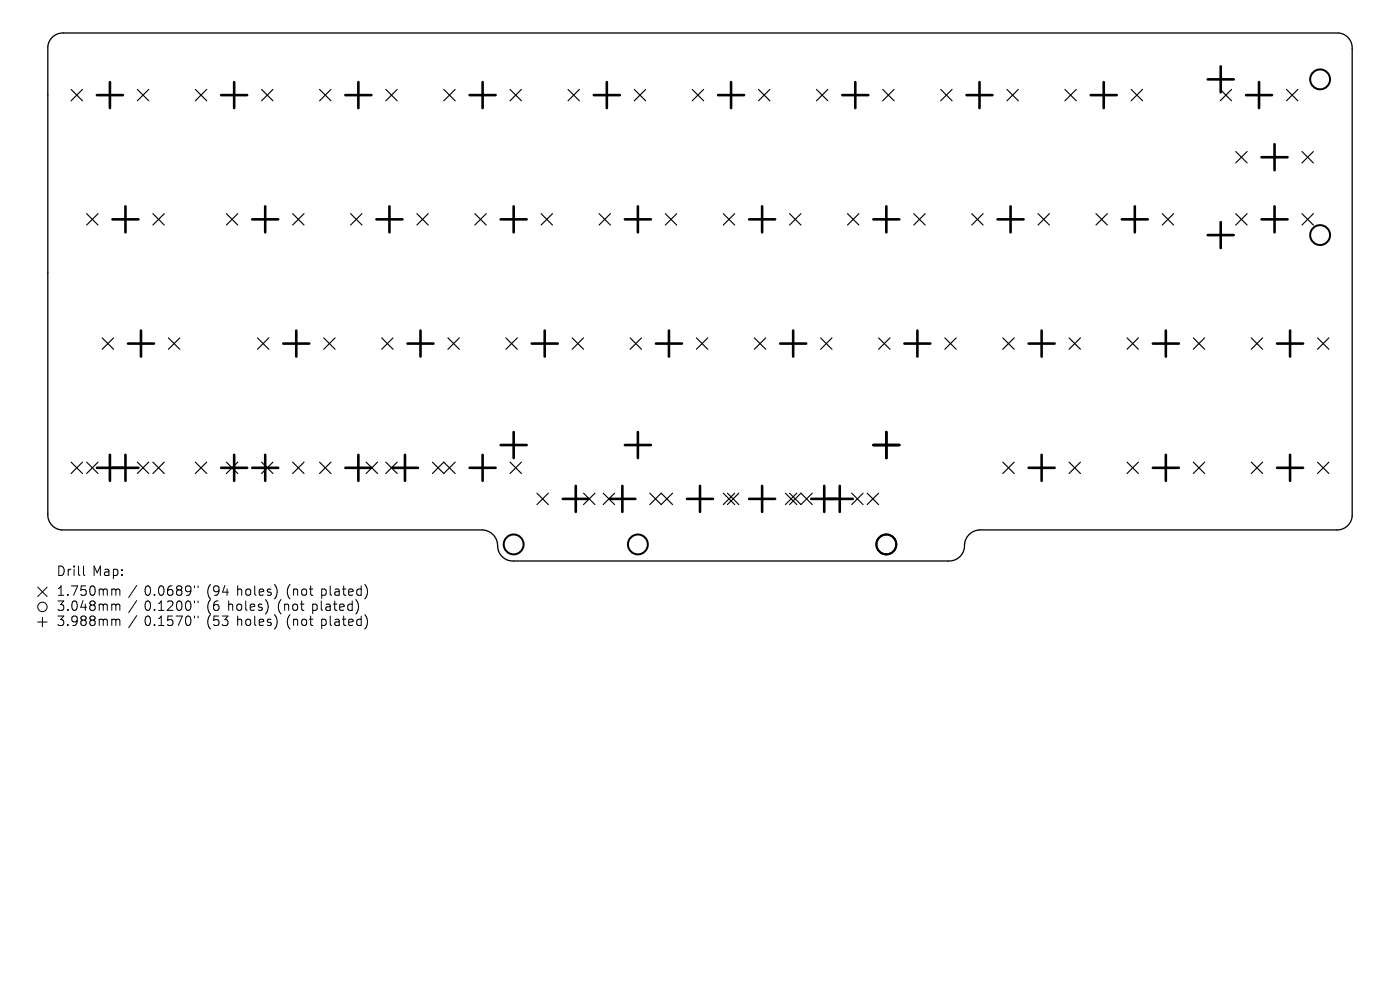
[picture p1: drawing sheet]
<svg xmlns="http://www.w3.org/2000/svg" width="297mm" height="210mm" viewBox="0 0 297 210" stroke-linecap="round" stroke-linejoin="round" font-family="sans-serif">
<defs><g id="words">
<g font-size="2.8">
<text x="12" y="122.6">Drill</text>
<text x="19.6" y="122.6">Map:</text>
<text x="12" y="126.8">1.750mm</text>
<text x="12" y="130">3.048mm</text>
<text x="30.6" y="126.8">0.0689&quot;</text>
<text x="30.6" y="130">0.1200&quot;</text>
<text x="43.9" y="126.8">(94</text>
<text x="43.9" y="130">(6</text>
<text x="48.4" y="130">holes)</text>
<text x="50.3" y="126.8">holes)</text>
<text x="59.1" y="130">(not</text>
<text x="61" y="126.8">(not</text>
<text x="66.5" y="130">plated)</text>
<text x="68.4" y="126.8">plated)</text>
<text x="12" y="133.2">3.988mm</text>
<text x="30.6" y="133.2">0.1570&quot;</text>
<text x="43.9" y="133.2">(53</text>
<text x="50.3" y="133.2">holes)</text>
<text x="61" y="133.2">(not</text>
<text x="68.4" y="133.2">plated)</text>
</g>
</g></defs>
<path d="M11 8l1-.7 1.3-.3h270.7a3.2 3.2 0 0 1 2.9 3.3v99.2a3.2 3.2 0 0 1-3.4 2.9h-75.7a3.5 3.5 0 0 0-3.2 4 3.2 3.2 0 0 1-3.4 2.6h-92.2a3.3 3.3 0 0 1-3.4-3.6 3.4 3.4 0 0 0-3.2-3h-89.4a3.2 3.2 0 0 1-2.9-3.3v-99.2l.2-.8z" fill="none" stroke="#000" stroke-width=".28"/>
<g fill="none" stroke="#000" stroke-width=".24">
<path d="M15.1 19l2.4 2.4M17.5 19l-2.4 2.4M29.1 19l2.5 2.4M31.6 19l-2.5 2.4M41.4 19l2.5 2.4M43.9 19l-2.5 2.4M55.5 19l2.4 2.4M57.9 19l-2.4 2.4M67.8 19l2.4 2.4M70.2 19l-2.4 2.4M81.8 19l2.5 2.4M84.3 19l-2.5 2.4"/>
<path d="M94.1 19l2.5 2.4M96.6 19l-2.5 2.4M108.2 19l2.4 2.4M110.6 19l-2.4 2.4M120.5 19l2.4 2.4M122.9 19l-2.4 2.4M134.6 19l2.4 2.4M137 19l-2.4 2.4M146.9 19l2.4 2.4M149.3 19l-2.4 2.4M160.9 19l2.4 2.4M163.3 19l-2.4 2.4"/>
<path d="M173.2 19l2.4 2.4M175.6 19l-2.4 2.4M187.3 19l2.4 2.4M189.7 19l-2.4 2.4M199.6 19l2.4 2.4M202 19l-2.4 2.4M213.6 19l2.4 2.4M216 19l-2.4 2.4M225.9 19l2.4 2.4M228.3 19l-2.4 2.4M240 19l2.4 2.4M242.4 19l-2.4 2.4"/>
<path d="M258.9 19l2.4 2.4M261.3 19l-2.4 2.4M272.9 19l2.4 2.4M275.3 19l-2.4 2.4M262.2 32.1l2.4 2.5M264.6 32.1l-2.4 2.5M276.2 32.1l2.4 2.5M278.6 32.1l-2.4 2.5M18.4 45.3l2.4 2.4M20.8 45.3l-2.4 2.4M32.4 45.3l2.5 2.4M34.9 45.3l-2.5 2.4"/>
<path d="M48 45.3l2.4 2.4M50.4 45.3l-2.4 2.4M62.1 45.3l2.4 2.4M64.5 45.3l-2.4 2.4M74.4 45.3l2.4 2.4M76.8 45.3l-2.4 2.4M88.4 45.3l2.5 2.4M90.9 45.3l-2.5 2.4M100.7 45.3l2.5 2.4M103.2 45.3l-2.5 2.4M114.8 45.3l2.4 2.4M117.2 45.3l-2.4 2.4"/>
<path d="M127.1 45.3l2.4 2.4M129.5 45.3l-2.4 2.4M141.1 45.3l2.5 2.4M143.6 45.3l-2.5 2.4M153.4 45.3l2.5 2.4M155.9 45.3l-2.5 2.4M167.5 45.3l2.4 2.4M169.9 45.3l-2.4 2.4M179.8 45.3l2.4 2.4M182.2 45.3l-2.4 2.4M193.8 45.3l2.5 2.4M196.3 45.3l-2.5 2.4"/>
<path d="M206.1 45.3l2.5 2.4M208.6 45.3l-2.5 2.4M220.2 45.3l2.4 2.4M222.6 45.3l-2.4 2.4M232.5 45.3l2.4 2.4M234.9 45.3l-2.4 2.4M246.6 45.3l2.4 2.4M249 45.3l-2.4 2.4M262.2 45.3l2.4 2.4M264.6 45.3l-2.4 2.4M276.2 45.3l2.4 2.4M278.6 45.3l-2.4 2.4"/>
<path d="M21.7 71.7l2.4 2.4M24.1 71.7l-2.4 2.4M35.7 71.7l2.4 2.4M38.1 71.7l-2.4 2.4M54.6 71.7l2.4 2.4M57 71.7l-2.4 2.4M68.7 71.7l2.4 2.4M71.1 71.7l-2.4 2.4M81 71.7l2.4 2.4M83.4 71.7l-2.4 2.4M95 71.7l2.4 2.4M97.4 71.7l-2.4 2.4"/>
<path d="M107.3 71.7l2.4 2.4M109.7 71.7l-2.4 2.4M121.4 71.7l2.4 2.4M123.8 71.7l-2.4 2.4M133.7 71.7l2.4 2.4M136.1 71.7l-2.4 2.4M147.7 71.7l2.5 2.4M150.2 71.7l-2.5 2.4M160 71.7l2.4 2.4M162.4 71.7l-2.4 2.4M174.1 71.7l2.4 2.4M176.5 71.7l-2.4 2.4"/>
<path d="M186.4 71.7l2.4 2.4M188.8 71.7l-2.4 2.4M200.4 71.7l2.5 2.4M202.9 71.7l-2.5 2.4M212.7 71.7l2.5 2.4M215.2 71.7l-2.5 2.4M226.8 71.7l2.4 2.4M229.2 71.7l-2.4 2.4M239.1 71.7l2.4 2.4M241.5 71.7l-2.4 2.4M253.1 71.7l2.5 2.4M255.6 71.7l-2.5 2.4"/>
<path d="M265.4 71.7l2.5 2.4M267.9 71.7l-2.5 2.4M279.5 71.7l2.4 2.4M281.9 71.7l-2.4 2.4M15.1 98l2.4 2.4M17.5 98l-2.4 2.4M18.4 98l2.4 2.4M20.8 98l-2.4 2.4M29.1 98l2.5 2.4M31.6 98l-2.5 2.4M32.4 98l2.5 2.4M34.9 98l-2.5 2.4"/>
<path d="M41.4 98l2.5 2.4M43.9 98l-2.5 2.4M48 98l2.4 2.4M50.4 98l-2.4 2.4M55.5 98l2.4 2.4M57.9 98l-2.4 2.4M62.1 98l2.4 2.4M64.5 98l-2.4 2.4M67.8 98l2.4 2.4M70.2 98l-2.4 2.4M77.7 98l2.4 2.4M80.1 98l-2.4 2.4"/>
<path d="M81.8 98l2.5 2.4M84.3 98l-2.5 2.4M91.7 98l2.4 2.4 2.5-2.4M108.2 98l2.4 2.4M110.6 98l-2.4 2.4M212.7 98l2.5 2.4M215.2 98l-2.5 2.4M226.8 98l2.4 2.4M229.2 98l-2.4 2.4M239.1 98l2.4 2.4M241.5 98l-2.4 2.4M253.1 98l2.5 2.4"/>
<path d="M255.6 98l-2.5 2.4M265.4 98l2.5 2.4M267.9 98l-2.5 2.4M279.5 98l2.4 2.4M281.9 98l-2.4 2.4M91.7 100.4l2.4-2.4 2.5 2.4M113.9 104.6l2.4 2.4M116.3 104.6l-2.4 2.4M123.8 104.6l2.4 2.4M126.2 104.6l-2.4 2.4M128 104.6l2.4 2.4M130.4 104.6l-2.4 2.4"/>
<path d="M137.8 104.6l2.5 2.4 2.4-2.4M137.8 107l2.5-2.4 2.4 2.4M153.4 104.6l2.5 2.4M154.3 104.6l2.4 2.4M155.9 104.6l-2.5 2.4M156.7 104.6l-2.4 2.4M166.6 104.6l2.4 2.4M167.5 104.6l2.4 2.4 2.4-2.4M167.5 107l2.4-2.4 2.4 2.4M169 104.6l-2.4 2.4M180.7 104.6l2.4 2.4M183.1 104.6l-2.4 2.4"/>
<path d="M184 104.6l2.4 2.4M186.4 104.6l-2.4 2.4"/>
</g>
<g fill="none" stroke="#000" stroke-width=".42">
<circle cx="280.1" cy="16.8" r="2.11"/>
<circle cx="280.1" cy="49.9" r="2.11"/>
<circle cx="109" cy="115.5" r="2.11"/>
<circle cx="135.3" cy="115.5" r="2.11"/>
<circle cx="188" cy="115.5" r="2.11"/>
</g>
<g fill="none" stroke="#000" stroke-width=".55">
<path d="M23.3 17.4v5.5M49.7 17.4v5.5M76 17.4v5.5M102.4 17.4v5.5M128.7 17.4v5.5M155.1 17.4v5.5M181.4 17.4v5.5M207.8 17.4v5.5M234.2 17.4v5.5M256.2 16.8h5.5M259 14.1v5.5M267.1 17.4v5.5"/>
<path d="M20.6 20.2h5.5M46.9 20.2h5.5M73.3 20.2h5.5M99.6 20.2h5.5M126 20.2h5.5M152.3 20.2h5.5M178.7 20.2h5.5M205 20.2h5.6M231.4 20.2h5.5M264.3 20.2h5.6M267.6 33.4h5.5M270.4 30.6v5.5"/>
<path d="M23.9 46.5h5.5M26.6 43.8v5.5M53.5 46.5h5.5M56.3 43.8v5.5M79.9 46.5h5.5M82.6 43.8v5.5M106.2 46.5h5.5M109 43.8v5.5M132.6 46.5h5.5M135.3 43.8v5.5M158.9 46.5h5.5M161.7 43.8v5.5"/>
<path d="M185.3 46.5h5.5M188 43.8v5.5M211.6 46.5h5.5M214.4 43.8v5.5M238 46.5h5.5M240.7 43.8v5.5M256.2 49.9h5.5M259 47.1v5.5M267.6 46.5h5.5M270.4 43.8v5.5M27.1 72.9h5.6M29.9 70.1v5.5"/>
<path d="M60.1 72.9h5.5M62.9 70.1v5.5M86.4 72.9h5.6M89.2 70.1v5.5M112.8 72.9h5.5M115.6 70.1v5.5M139.2 72.9h5.5M141.9 70.1v5.5M165.5 72.9h5.5M168.3 70.1v5.5M191.9 72.9h5.5M194.6 70.1v5.5"/>
<path d="M218.2 72.9h5.5M221 70.1v5.5M244.6 72.9h5.5M247.3 70.1v5.5M270.9 72.9h5.5M273.7 70.1v5.5M20.6 99.2h8.8M23.3 96.5v5.5M26.6 96.5v5.5M46.9 99.2h5.5M49.7 96.5v5.5M53.5 99.2h5.5"/>
<path d="M56.3 96.5v5.5M73.3 99.2h5.5M76 96.5v5.5M83.2 99.2h5.5M85.9 96.5v5.5M99.6 99.2h5.5M102.4 96.5v5.5M106.2 94.4h5.5M109 91.6v5.6M132.6 94.4h5.5M135.3 91.6v5.6M185.3 94.4h5.5"/>
<path d="M188 91.6v5.6M218.2 99.2h5.5M221 96.5v5.5M244.6 99.2h5.5M247.3 96.5v5.5M270.9 99.2h5.5M273.7 96.5v5.5M119.4 105.8h5.5M122.1 103.1v5.5M129.3 105.8h5.5M132 103.1v5.5M145.7 105.8h5.6"/>
<path d="M148.5 103.1v5.5M158.9 105.8h5.5M161.7 103.1v5.5M172.1 105.8h8.8M174.9 103.1v5.5M178.1 103.1v5.5"/>
</g>
<g fill="none" stroke="#000" stroke-width=".21">
<path d="M8 124.5l2 2M8 131.9h2M9 130.9v2M10 124.5l-2 2M17.7 120.1v1.7l.3 .3M24.3 124.9l.3 .3M24.3 128.1l.3 .3M24.3 131.3l.3 .3M24.6 125.2v1.1M24.6 128.4v1.1M24.6 131.6v1.1M24.6 125.2l.3-.3 .4 .1 .1 1.3"/>
<path d="M24.6 128.4l.3-.3 .4 .1 .1 1.3M24.6 131.6l.3-.3 .4 .1 .1 1.3M29 124.2l-1.7 2.6M29 127.4l-1.7 2.6M29 130.6l-1.7 2.6M41.3 124.3v.4M41.3 127.5v.4M41.3 130.7v.4M42 124.3v.4M42 127.5v.4M42 130.7v.4M56.8 128.1v1.3"/>
<path d="M58.7 124.9v1.3M58.7 131.3v1.3M76 128.1l.1 .8-.5 1.2M77.5 124.1a2.35 2.35 0 0 1 0 2.8M77.5 130.5a2.35 2.35 0 0 1 0 2.8"/>
<circle cx="9" cy="128.7" r="1"/>
</g>
<use href="#words"/>
</svg>
